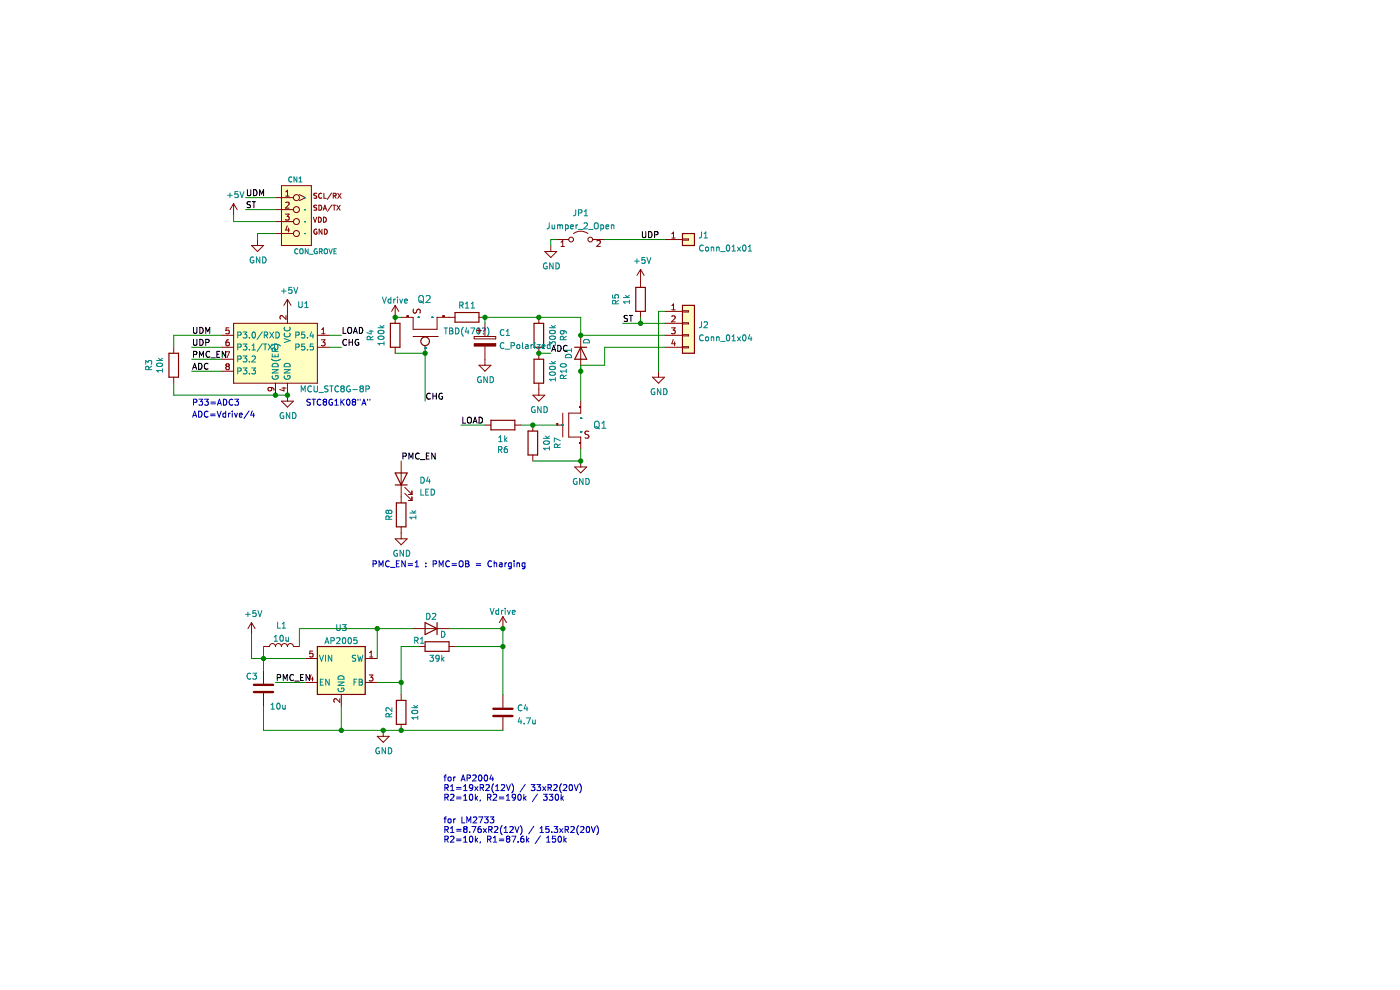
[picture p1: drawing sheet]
<svg xmlns="http://www.w3.org/2000/svg" width="297mm" height="210mm" viewBox="0 0 297 210" stroke-linecap="round" stroke-linejoin="round" font-family="sans-serif">
<path d="M0 0h297v210h-297z" fill-rule="evenodd" fill="#fff" stroke="#fff" stroke-width=".21"/>
<g fill="none" stroke="#840000" stroke-width=".25">
<path d="M144.8 49.5h2.5v2.6h-2.5zM35.8 74.9h2.1v5.1h-2.1zM82.8 68.6h2v5.1h-2zM96.5 66.3h5.1v2h-5.1zM113.3 68.6h2v5.1h-2zM113.3 76.2h2v5.1h-2zM121.9 73.7h2.6M123.2 73.7l1.3 2.5h-2.6zM134.9 61h2v5h-2zM144.8 64.8h2.5v10.1h-2.5zM104.1 89.2h5.1v2h-5.1zM112 91.4h2.1v5.1h-2.1z"/>
<path d="M83.8 102.9h2.6M83.8 100.3h2.6l-1.3 2.6zM84.1 106.7h2v5.1h-2zM67.3 137.1h10.2v10.2h-10.2zM90.2 136.1h5.1v2.1h-5.1zM90.2 132.1l2.5 1.2-2.5 1.3zM92.7 132.1v2.5M84.1 148.6h2v5.1h-2z"/>
<circle cx="90.2" cy="72.4" r=".91"/>
</g>
<g fill="none" stroke="#840000" stroke-width=".21">
<path d="M59.7 39.4h6.4v12.7h-6.4zM49.6 43.2v2.5M49.6 43.2l-.8 1.3M49.6 43.2l.7 1.3M53.4 52.1h2.5l-1.3 1.3zM54.6 50.8v1.3M58.4 41.9h3.8M58.4 44.5h3.8M58.4 47h3.8M58.4 49.5h3.8M60.6 45.4h.7l-.4 .5 .4 .1v.6l-.2 .1-.5-.1M60.6 41.6h.7"/>
<path d="M60.6 40.7l.4-.4v1.3M60.6 43l.5-.1 .2 .3-.7 .9h.7M60.9 47.9l-.3 .9h.8M61.2 48.4v.8M63.5 41.3l1.3 .6-1.3 .7M66.5 46.1l.3 1 .4-1M67.2 48.7a.48 .48 0 0 0-.6 .5 .48 .48 0 0 0 .6 .4v-.4h-.2M67.2 41l-.6 .1a.45 .45 0 0 0 .5 .5v.4h-.5M67.2 43.6h-.6a.45 .45 0 0 0 .5 .6v.3h-.5M67.5 46.1a.54 .54 0 0 1 .7 .5 .54 .54 0 0 1-.7 .5zM67.6 43.5a.54 .54 0 0 1 .7 .6 .54 .54 0 0 1-.7 .5zM68.3 41.1a.47 .47 0 0 0-.7 .4 .47 .47 0 0 0 .7 .5"/>
<path d="M68.3 48.6v1.1l-.6-1.1v1.1M68.6 44.6l.3-1.1 .4 1.1M68.6 46.1a.54 .54 0 0 1 .6 .5 .54 .54 0 0 1-.6 .5zM68.7 44.3h.5M68.7 41v1.1h.5M68.8 48.6a.54 .54 0 0 1 .6 .5 .54 .54 0 0 1-.6 .6zM70.3 40.9l-.9 1.4M70.4 43.5l-.9 1.3M70.6 43.5h.6M70.7 41.5h.5l.1-.4-.6-.1v1.1M70.9 43.5v1.1M71 41.5l.3 .6"/>
<path d="M71.5 43.5l.7 1.1M71.7 41l.7 1.1M72.2 43.5l-.7 1.1M72.4 41l-.7 1.1M115.6 53.4h2.5l-1.3 1.2zM116.8 52.1v1.3M118.1 50.8h2.6M119 52.3h.7M119 51.4l.4-.4v1.3M121.7 49.5a2.54 2.54 0 0 1 3 0M125.7 50.8h2.6M126.6 51.1l.5-.1 .3 .4-.8 .9h.8"/>
<path d="M135.9 57.2l-.8 1.2M135.9 57.2v3.8M135.9 57.2l.8 1.2M141 50.8h3.8M142.5 50.5h.7M142.5 49.6l.4-.4v1.3M144.8 50.7h1.2v.2h-1.2zM36.9 73.7v1.2M47 71.1h2.6M47 73.7h2.6M47 76.2h2.6M47 78.7h2.6"/>
<path d="M47.9 74.6h.8l-.5 1.3M48.2 77.7l-.3-.2 .3-.3h.3l.1 .2-.2 .3M48.2 77.7l-.3 .2v.3l.3 .2h.3l.1-.2v-.3l-.2-.2M48.2 77.7h.2M48.5 72.1h-.3l-.2 .3-.1 .7 .3 .3 .4-.2-.1-.6h-.3l-.3 .2M48.6 69.5h-.6l-.1 .6h.6l.1 .6-.2 .1-.5-.1M49.6 68.6h17.7v12.7h-17.7zM60.7 67v.7l-.9-.7-.4 .2 .1 .5M61 63.5v5.1M61 63.5l-.8 1.3M61 63.5l.7 1.3M67.3 71.1h2.6"/>
<path d="M67.3 73.7h2.6M68.2 72.1h.8l-.5 .5 .4 .1v.5l-.2 .2-.5-.2M68.2 70.8h.8M68.2 69.9l.4-.4v1.3M83.8 64.8l-.7 1.2M83.8 64.8v3.8M83.8 73.7v1.2M83.8 64.8l.8 1.2M85.1 67.3h2.5v2.6h5.1v-2.6h3.8M86.4 67.1h.1M87.6 71.4h5.4M87.7 65.6l-.1 .5 .2 .3h.4l.3-.7 .4-.1 .2 .3v.5"/>
<path d="M89.9 74.9h.1M90.2 74.9h.1M90.2 73.4v1.5M94 67.1h.1M100.6 71.4h4.6v.5h-4.6zM101.1 70.1h1M101.6 67.3h1.3M101.6 69.6v1M101.6 77.5h2.5l-1.2 1.2zM102.9 68.6v2.8M102.9 73.4v4.1M114.3 67.3v1.3"/>
<path d="M114.3 73.7v2.5M123.2 71.1v7.6M135.9 66v1.3M139.7 78.7v1.3M141 66h3.8M141 68.6h3.8M141 71.1h3.8M141 73.7h3.8M142.5 69.5h.7l-.4 .5 .4 .1v.6l-.2 .1-.5-.1M142.5 64.8l.4-.3v1.2M142.5 65.7h.7M142.5 67.1l.5-.1 .2 .4-.7 .9h.7"/>
<path d="M142.8 72l-.3 .9h.8M143.1 72.5v.9M144.8 65.9h1.2v.3h-1.2zM144.8 68.5h1.2v.2h-1.2zM144.8 71h1.2v.3h-1.2zM144.8 73.5h1.2v.3h-1.2zM36.9 80v1.3M57.4 82.2l.2 .2v.4l-.6 .1-.1-.5 .2-.2 .7 .1 .3 .1v.4M58.4 81.3v2.5M59.7 85.1h2.5l-1.2 1.3zM59.8 82.3h.9M60.2 82.1v.8l-.9-.3"/>
<path d="M61 81.3v3.8M85.1 97.8v8.9M102.9 90.2h1.2M109.2 90.2h1.3M113 90.2v1.2M113 96.5v1.3M113 83.8h2.6l-1.3 1.3zM114.3 81.3v2.5M118.1 90.2h.1M118.1 89.9h.1M118.1 90.2h1.3M119.4 87.6v5.1"/>
<path d="M121.9 99.1h2.6l-1.3 1.2zM122.9 94h.1M122.9 86.4h.1M123.2 85.1v2.5h-2.5v5.1h2.5v2.5M123.2 97.8v1.3M124.9 91.5l-.5-.1-.3 .3 .1 .4 .7 .3v.4l-.2 .1h-.6M138.4 80h2.6l-1.3 1.3zM83.8 114.3h2.6l-1.3 1.3zM85.1 111.8v2.5M85.9 104.6l1.5 1.6M85.9 103.4l1.5 1.5M86.6 106.2h.8"/>
<path d="M86.6 104.9h.8M87.4 104.1v.8M87.4 105.4v.8M53.4 132.1l-.8 1.2M53.4 132.1v2.5M53.4 132.1l.7 1.2M55.9 137.1h1.3a.63 .63 0 0 1 .6-.6 .63 .63 0 0 1 .6 .6 .63 .63 0 0 1 .7-.6 .63 .63 0 0 1 .6 .6 .63 .63 0 0 1 .6-.6 .63 .63 0 0 1 .7 .6 .63 .63 0 0 1 .6-.6 .63 .63 0 0 1 .6 .6h1.3M64.8 139.7h2.5M66.4 138.1h-.6l-.1 .6 .6-.1 .1 .7-.2 .1-.5-.1M77.5 139.7h2.5M78.4 139.4h.7M78.4 138.5l.4-.4v1.3"/>
<path d="M87.6 133.3h7.7M88.9 137.1h1.3M95.3 137.1h1.2M106.7 130.8v2.5M106.7 130.8l-.8 1.3M106.7 130.8l.7 1.3M55.9 142.2v2.8M55.9 147.1v2.7M64.8 144.8h2.5M66 143.1l-.3 .9h.8M66.3 143.6v.9M72.1 148.2v.8l-.9-.8-.4 .3 .1 .4"/>
<path d="M72.4 147.3v2.5M77.5 144.8h2.5M78.3 143.2h.8l-.4 .5 .4 .1v.5l-.2 .2-.6-.2M80 156.2h2.6l-1.3 1.3zM81.3 154.9v1.3M85.1 147.3v1.3M85.1 153.7v1.2M106.7 147.3v2.8M106.7 152.1v2.8"/>
<circle cx="62.9" cy="47" r=".63"/>
<circle cx="62.9" cy="41.9" r=".63"/>
<circle cx="62.9" cy="49.5" r=".63"/>
<circle cx="62.9" cy="44.5" r=".63"/>
<circle cx="121.2" cy="50.8" r=".51"/>
<circle cx="125.2" cy="50.8" r=".51"/>
</g>
<g fill="none" stroke="#008484" stroke-width=".21">
<path d="M61.9 37.6a.47 .47 0 0 0-.7 .5 .47 .47 0 0 0 .7 .4M63 37.5v1.1l-.6-1.1v1.1M63.4 38.6h.6M63.4 37.8l.3-.3v1.1M48.3 41.4h1M48.8 40.9v1M50.5 40.6h-.6l-.1 .6h.6l.1 .6-.2 .1-.5-.1M50.9 40.6l.4 1.3 .4-1.3M53.8 54.6a.58 .58 0 0 0-.7 .6 .58 .58 0 0 0 .8 .5v-.5h-.3M55.1 54.5v1.3l-.7-1.3v1.3M55.7 54.5a.64 .64 0 0 1 .8 .6 .64 .64 0 0 1-.8 .7zM63.2 52.9a.47 .47 0 0 0-.7 .4 .47 .47 0 0 0 .7 .4"/>
<path d="M63.6 52.9l.2-.1 .4 .1 .1 .6-.2 .3h-.3l-.2-.1zM64.6 41.9h.1M64.6 44.5h.1M64.6 47h.1M64.6 49.5h.1M65.4 52.8v1l-.6-1v1M65.6 53.9h.8M67.2 52.8a.48 .48 0 0 0-.6 .5 .48 .48 0 0 0 .7 .4v-.3h-.2M67.8 53.3h.5v-.4l-.5-.1v1M68 53.3l.4 .5M68.8 52.9l.2-.1 .4 .1 .1 .6-.2 .3h-.3l-.2-.1zM69.8 52.8l.3 1 .4-1"/>
<path d="M70.8 53.3h.4M71.4 52.8h-.6v1h.6M116 55.8a.58 .58 0 0 0-.7 .6 .58 .58 0 0 0 .8 .5v-.4h-.3M116.5 47.3v1.1l-.5 .1M117.1 47.7l.1 .8 .5-.1M117.3 55.8v1.2l-.7-1.2v1.2M117.7 47.7v.8M117.9 55.8a.64 .64 0 0 1 .8 .6 .64 .64 0 0 1-.8 .6zM118.3 47.8l.3-.1 .2 .2M118.3 47.7v.8M118.8 47.9l.2-.2 .3 .1 .1 .7M118.8 47.9v.6"/>
<path d="M120 47.8l.3-.1 .3 .2-.2 .6h-.4M120 47.7v1.3M121 48.1l.7-.1-.1-.2-.4-.1-.2 .2 .1 .6h.5M122.1 44.5v1.1l-.4 .2M122.2 47.7v.8M122.6 47.7l-.4 .2M122.7 48.7h.9M122.7 45.2l.6-.1 .1-.5-.7-.1v1.3M123.9 47.4l.5-.1 .2 .3-.8 .9h.8M123.9 45.8h.8M123.9 44.9l.4-.4v1.3M124.9 48.7h.9"/>
<path d="M126.1 47.5l.3-.2a.43 .43 0 0 1 .5 .4v.4a.42 .42 0 0 1-.4 .5 .42 .42 0 0 1-.4-.5zM127.5 47.8l.3-.1 .3 .2-.2 .6h-.4M127.5 47.7v1.3M128.5 48.1l.6-.1v-.2l-.4-.1-.2 .2 .1 .6h.5M129.7 47.8h.5v.7M129.7 47.7v.8M134.6 55.4h1M135.1 54.9v1M136.8 54.6h-.6v.6h.6v.6l-.2 .1-.4-.1M137.2 54.6l.5 1.3 .4-1.3M148.8 49.2v1.1l-.5 .2M149.2 52.1a.56 .56 0 0 0-.8 .5 .56 .56 0 0 0 .8 .5"/>
<path d="M149.4 50.5h.7M149.4 49.6l.3-.4v1.3M149.8 52.5l.3-.1 .2 .2v.4l-.2 .3-.4-.3zM150.9 52.5h.5v.8M150.9 52.4v.9M152 52.5h.5l.1 .8M152 52.4v.9M152.9 53.4h.9M154.2 52.1l.2-.1a.68 .68 0 0 1 .4 .6 .68 .68 0 0 1-.4 .7l-.3-.5zM155.3 53.3h.7M155.3 52.3l.4-.3v1.3M156.4 52.4l.7 .9"/>
<path d="M157.1 52.4l-.7 .9M157.7 52.1l.1-.1a.68 .68 0 0 1 .5 .6 .68 .68 0 0 1-.5 .7l-.3-.5zM158.7 53.3h.8M158.7 52.3l.4-.3v1.3M30.9 77.3v-.8l.5 .4 .1-.4h.6l.1 .2-.1 .6M31.6 78.4l-.1-.6-.5-.1-.1 .7h1.3M32.2 77.7l-.6 .4M33.2 76.5h1.3M33.3 77.1a.61 .61 0 0 1 .7-.2 .61 .61 0 0 1 .4 .7 .75 .75 0 0 1-1.2-.3zM33.6 76l.5 .5M34.5 78.2v.8M34.5 78.6h-1.3l.4 .4"/>
<path d="M34.5 76l-.5 .4M50.4 71.1l.6-.1 .1-.4-.7-.2v1.3M50.4 78.7h.6l.1-.5-.7-.2v1.3M50.4 73.6h.6l.1-.5-.7-.1v1.2M50.4 76.2l.6-.1 .1-.5-.7-.1v1.3M51.6 70.4h.8l-.4 .5 .3 .1v.6l-.2 .1-.5-.1M51.6 73h.8l-.4 .5 .3 .1v.5l-.2 .1-.5-.1M51.6 75.5h.8l-.4 .5 .3 .1v.6l-.2 .1-.5-.1M51.6 78h.8l-.4 .5 .3 .2v.5l-.2 .1-.5-.1M52.9 71.6v.1M52.9 74.1v.1M52.9 76.7v.1"/>
<path d="M52.9 79.2v.1M53.4 78h.8l-.4 .5 .3 .2v.5l-.2 .1-.5-.1M53.5 73.3l.3-.3v1.2M53.5 74.2h.7M53.5 75.6l.4-.1 .3 .4-.8 .9h.8M53.6 70.6l.2-.2a.68 .68 0 0 1 .4 .7 .68 .68 0 0 1-.4 .6l-.3-.5zM55.6 70.4l-1 1.6M55.6 72.9l-1 1.6M55.9 73h.7M56.1 71.1l.6-.1v-.4l-.6-.2v1.3M56.2 73v1.2M56.4 71.1l.4 .6"/>
<path d="M56.9 73l.9 1.2M57.2 70.4l.9 1.3M57.6 76.2a1.46 1.46 0 0 0 1.9 0M57.6 73.4a1.46 1.46 0 0 1 1.9 0M57.7 78.4h1.3l-1.3 .7h1.3M57.7 75.1v.6h1.3v-.6M57.8 73l-.9 1.2M57.8 79.7a.58 .58 0 0 0 .6 .8 .58 .58 0 0 0 .5-.8h-.4v.2M57.9 77.2a.66 .66 0 0 1 .8-.1 .66 .66 0 0 1 .3 .7h-1.3zM58.1 70.4l-.9 1.3M58.2 73a.64 .64 0 0 1 .8 .6 .64 .64 0 0 1-.8 .6zM58.3 75.3v.4"/>
<path d="M58.4 74.5l-.1-.6h-.4l-.2 .6h1.3M58.5 70.4a.64 .64 0 0 1 .8 .7 .64 .64 0 0 1-.8 .6zM59.7 61.7h1M60.2 61.3v.9M60.3 78.4h1.3l-1.3 .7h1.3M60.3 71.8l1.3 .5-1.3 .4M60.3 79.7a.58 .58 0 0 0 .6 .8 .58 .58 0 0 0 .5-.8h-.4v.2M60.4 70.7a.56 .56 0 0 0 .5 .8 .56 .56 0 0 0 .5-.8M60.4 69.4a.56 .56 0 0 0 .5 .8 .56 .56 0 0 0 .5-.8M60.5 77.2a.66 .66 0 0 1 .7-.1 .66 .66 0 0 1 .4 .7h-1.3zM61.9 61h-.6l-.1 .6 .6-.1 .1 .6-.2 .1-.5-.1M62.3 61l.5 1.2 .4-1.2"/>
<path d="M62.8 71.1l.6-.1v-.4l-.6-.2v1.3M62.8 73.6h.6v-.5l-.6-.1v1.2M63.4 64v1l.2 .2h.3l.2-.2v-1M64.6 70.4h-.6v.6h.6v.6l-.2 .1-.4-.1M64.6 73h-.6v.6l.6-.1v.6l-.2 .1-.4-.1M64.7 64.3l.3-.3v1.2M64.7 65.2h.7M65.2 71.6v.1M65.2 74.1v.1M66.1 70.4l-.3 .9h.8M66.4 70.9v.8M66.4 73h-.6v.6l.6-.1v.6l-.1 .1-.5-.1"/>
<path d="M78.3 70.2h.9M78.5 72.1v-.6l-.5-.1-.1 .7h1.3M78.7 70.1v.8l-.9-.3M79.2 71.3l-.7 .5M80.2 69.5h1.3M80.3 70.2a.75 .75 0 0 1 1.2 .3 .72 .72 0 0 1-1.3-.1zM80.3 71.4a.61 .61 0 0 1 .7-.2 .61 .61 0 0 1 .4 .6 .75 .75 0 0 1-1.2-.2zM80.6 69l.5 .5M81.1 63l.4 1.3 .5-1.3M81.5 72.5v.7M81.5 72.8h-1.3l.4 .4M81.5 69l-.5 .4"/>
<path d="M82.9 63v1.3M82.9 63.5l-.3-.1-.3 .3 .1 .5h.5M83.5 63.4v.9M83.9 63.4l-.4 .3M84.3 63v.1M84.3 63.4v.9M84.8 63.4l.3 .9 .3-.9M85.8 63.9l.6-.2v-.2l-.4-.1-.2 .2 .1 .6h.5M88.7 67.3h.1M88.9 62.9l.3-.2a.5 .5 0 0 1 .6 .5v.5a.5 .5 0 0 1-.5 .5 .5 .5 0 0 1-.5-.5zM89.1 63.8l.8 .5M90.2 73.8h.1"/>
<path d="M90.4 62.8l.6-.1 .3 .4-1 1.1h1M91.6 67.3h.1M94.2 69.6h.8M94.6 69.6v1.2M95.4 69.6h.4l.2 .2-.2 .4 .2 .1 .1 .3-.2 .2h-.5zM95.4 70.2h.4M96.7 69.6a.64 .64 0 0 1 .7 .6 .64 .64 0 0 1-.7 .6zM97.5 64.7h.6l.1-.5-.7-.1v1.3M97.8 64.7l.5 .7M98.3 69.4a1.46 1.46 0 0 0 0 1.9M98.7 65.4h.8M98.7 64.4l.4-.3v1.3"/>
<path d="M99 69.5l-.3 .9h.8M99.3 70v.8M99.9 69.6h.8l-.5 1.2M99.9 65.4h.8M99.9 64.4l.4-.3v1.3M101.2 69.7l.2-.1a.68 .68 0 0 1 .5 .6 .68 .68 0 0 1-.5 .6l-.3-.4zM102 80a.58 .58 0 0 0-.7 .5 .58 .58 0 0 0 .8 .6v-.5h-.2M102.3 69.6h.5a.43 .43 0 0 1-.2 .7v.1M102.6 70.7v.1M103.4 69.4a1.46 1.46 0 0 1 0 1.9M103.4 79.9v1.3l-.8-1.3v1.3M104 79.9a.64 .64 0 0 1 .7 .6 .64 .64 0 0 1-.7 .7z"/>
<path d="M106.9 72.8a.56 .56 0 0 0-.8 .5 .56 .56 0 0 0 .8 .5M106.9 70a.56 .56 0 0 0-.8 .5 .56 .56 0 0 0 .8 .6M107.1 74.1h1M107.4 71.2h.7M107.4 70.3l.4-.4v1.3M108.4 73.3h.6l.1-.5-.7-.1v1.2M109.7 73.2l.2-.1 .3 .1v.7l-.5-.1zM110.8 72.7v1.1l.2 .1M111.5 73.2h.5v.7M112 73.4l-.6 .2 .2 .3h.4M112.7 73.1v.8M113 73.1l-.3 .2"/>
<path d="M113.4 72.7v.1M113.4 73.1v.8M113.9 73.1h.7l-.7 .8h.7M115 73.5l.6-.1v-.2l-.4-.1-.2 .2 .1 .6h.5M116.6 73.3v-.8l.4 .4 .2-.4h.5l.1 .2-.1 .6M116.6 69.5h1.2M116.6 77.1h1.2M116.6 70.2a.75 .75 0 0 1 1.2 .3 .72 .72 0 0 1-1.2-.1zM116.6 77.9a.75 .75 0 0 1 1.2 .2 .72 .72 0 0 1-1.2-.1zM116.7 79a.61 .61 0 0 1 .7-.2 .61 .61 0 0 1 .4 .6 .75 .75 0 0 1-1.2-.2zM116.7 71.4a.61 .61 0 0 1 .7-.2 .61 .61 0 0 1 .4 .6 .75 .75 0 0 1-1.2-.2zM116.7 73.2l-.4-.1-.2 .2 .1 .6h.5"/>
<path d="M116.7 72.7v1.2M117 69l.5 .5M117 76.7l.5 .4M117.8 69l-.5 .4M117.8 76.7l-.5 .3M119 77.3a.61 .61 0 0 1 .7-.2 .61 .61 0 0 1 .4 .6 .75 .75 0 0 1-1.2-.3zM119.4 70.1l.3 .3-.1 .3-.6 .1-.1-.4 .2-.3 .7 .1 .3 .2v.3M119.5 72.1v-.6l-.5-.1-.1 .7h1.2M120 75.4a.68 .68 0 0 1 .8-.2 .68 .68 0 0 1 .4 .7h-1.2zM120.1 71.3l-.6 .5M120.1 78.4v.7M120.1 79.6l-.6 .4"/>
<path d="M120.1 78.7h-1.2l.3 .4M121.2 73.9v.8M121.2 74.3h-1.2l.3 .4M123.9 72.1a.66 .66 0 0 1 .8-.1 .66 .66 0 0 1 .3 .7h-1.2zM129.9 62.6v.6h.6v-.6h.6l.1 .2-.1 .4M130.6 64.4l-.1-.6h-.4l-.2 .6h1.3M131.2 63.7l-.6 .4M132.2 63.1h1.3M132.7 62.6l.5 .5M133.5 63.7v.7M133.5 64h-1.3l.4 .4M133.5 62.6l-.5 .4"/>
<path d="M148.8 68.3v1l-.5 .2M149.2 71.1a.56 .56 0 0 0-.8 .6 .56 .56 0 0 0 .8 .5M149.4 68.4l.5-.1 .2 .3-.8 .9h.8M149.8 71.5h.3l.2 .2v.4l-.2 .2-.4-.2zM150.9 71.5v.8M150.9 71.6l.5-.1v.8M152 71.5v.8M152 71.6l.5-.1 .1 .8M152.9 72.4h.9M154.2 71.1l.2-.1a.68 .68 0 0 1 .4 .7 .68 .68 0 0 1-.4 .6l-.3-.5zM155.3 71.4l.4-.4v1.3M155.3 72.3h.7"/>
<path d="M156.4 71.5l.7 .8M157.1 71.5l-.7 .8M157.7 71.1l.1-.1a.68 .68 0 0 1 .5 .7 .68 .68 0 0 1-.5 .6l-.3-.5zM159 71l-.3 .9h.8M159.3 71.5v.8M60.1 87.6a.58 .58 0 0 0-.7 .6 .58 .58 0 0 0 .8 .5v-.5h-.2M61.5 87.5v1.3l-.8-1.3v1.3M62.1 87.5a.64 .64 0 0 1 .7 .7 .64 .64 0 0 1-.7 .6zM63.9 83.1v-1.2l.4 .9 .4-.9v1.2M66.1 82a.56 .56 0 0 0-.8 .5 .56 .56 0 0 0 .8 .5M66.6 81.9v1l.3 .2h.2l.2-.2v-1M67.6 83.2h1"/>
<path d="M69.6 81.9h-.5l-.2 .2 .1 .3 .5 .2v.4l-.6 .1M69.9 81.9h.8M70.3 81.9v1.2M71.8 82a.56 .56 0 0 0-.8 .5 .56 .56 0 0 0 .8 .5M72.5 82.4h.3M72.5 82.4l-.2-.2 .2-.3h.3l.2 .2-.2 .3M72.5 82.4l-.2 .2v.3l.2 .2h.3l.2-.2v-.3l-.2-.2M74.2 81.9a.58 .58 0 0 0-.7 .6 .58 .58 0 0 0 .8 .5v-.4h-.2M74.8 82.6h1M76.6 82.4l-.2-.2 .2-.3h.2l.3 .2-.3 .3M76.6 82.4l-.2 .2v.3l.2 .2h.2l.3-.2v-.3l-.3-.2M76.6 82.4h.2"/>
<path d="M77.6 82.5h.6l.1-.5-.7-.1v1.2M105.8 95.4l.6-.1v-.4l-.6-.2v1.3M105.8 93.7h.7M105.8 92.8l.4-.4v1.3M106.1 95.4l.4 .6M107.1 92.4v1.3M107.2 93.2l.4 .5M107.6 94.7l-.4 .1-.2 .2v.8l.2 .2 .4-.1v-.6l-.4-.1-.2 .3M107.6 92.8l-.5 .5M113.5 86.3a.58 .58 0 0 0-.8 .6 .58 .58 0 0 0 .8 .5v-.4h-.2M114.8 86.3v1.2l-.7-1.2v1.2M115.3 93h1.3"/>
<path d="M115.4 86.3a.64 .64 0 0 1 .7 .6 .64 .64 0 0 1-.7 .6zM115.4 93.6a.61 .61 0 0 1 .7-.1 .61 .61 0 0 1 .4 .6 .75 .75 0 0 1-1.2-.3zM115.7 92.5l.5 .5M116.6 94.7v.8M116.6 95.1h-1.3l.3 .4M116.6 92.5l-.5 .4M117.8 80.1v.7M117.8 80.5h-1.2l.3 .3M118.3 94.9l-.1-.6h-.5l-.1 .6h1.3M118.9 94.2l-.6 .4M118.9 93.5l-1.3-.6v.9M119.2 90.2h.1"/>
<path d="M119.5 80.3v-.6l-.5-.1-.1 .7h1.2M123.2 91.6h.1M123.2 88.7h.1M126.2 89.6l.3-.2a.5 .5 0 0 1 .6 .4v.5a.5 .5 0 0 1-.5 .6 .5 .5 0 0 1-.5-.6zM126.4 90.5l.8 .5M127.7 90.8h.8M127.7 89.8l.4-.4v1.4M138.9 82.5a.58 .58 0 0 0-.8 .6 .58 .58 0 0 0 .8 .5v-.4h-.2M140.2 82.4v1.3l-.7-1.3v1.3M140.8 82.4a.64 .64 0 0 1 .7 .7 .64 .64 0 0 1-.7 .6zM82.4 108.5l-.2-.3-.3 .3v.2l.2 .2 .3-.2M82.4 108.5l.3-.3h.2l.2 .3v.3l-.2 .1h-.2l-.3-.2"/>
<path d="M82.4 108.5v.2M82.5 110.2v-.7h-.5l-.1 .7h1.2M83.1 109.4l-.6 .5M84.3 116.8a.58 .58 0 0 0-.8 .6 .58 .58 0 0 0 .8 .5v-.5h-.2M85.6 116.7v1.3l-.7-1.3v1.3M86.2 116.7a.64 .64 0 0 1 .7 .7 .64 .64 0 0 1-.7 .6zM86.9 108.8h1.3M87.4 108.3l.5 .5M88.2 109.4v.7M88.2 109.7h-1.3l.4 .4M88.2 108.3l-.5 .4M89.3 101.2a.64 .64 0 0 1 .7 .7 .64 .64 0 0 1-.7 .6z"/>
<path d="M89.3 103.8v1.2h.6M90.3 104.4h.4M90.8 101.2l-.3 .9h.8M90.9 103.8h-.6v1.2h.6M91.1 101.6v.9M91.5 103.8a.64 .64 0 0 1 .7 .6 .64 .64 0 0 1-.7 .6zM122.4 101.5a.58 .58 0 0 0-.8 .6 .58 .58 0 0 0 .8 .5v-.4h-.2M123.7 101.5v1.3l-.7-1.3v1.3M124.3 101.5a.64 .64 0 0 1 .7 .6 .64 .64 0 0 1-.7 .7zM52.1 130.3h1M52.6 129.8v1M54.3 129.5h-.6l-.1 .6h.6l.1 .6-.2 .1-.5-.1"/>
<path d="M54.7 129.5l.4 1.3 .5-1.3M58.2 135.1l.3-.3v1.2M58.2 136h.7M58.9 132v1.2h.6M59.5 134.9l.2-.1a.68 .68 0 0 1 .4 .6 .68 .68 0 0 1-.4 .6l-.3-.5zM59.9 132.3l.3-.3v1.2M59.9 133.2h.7M60.6 135.2l.1 .8 .5-.1M61.2 135.2v.8M67.8 139l.4 1.3 .4-1.3M68.9 136.5l.5-1.2 .4 1.2M69 139v1.3"/>
<path d="M69.1 136.2h.6M70.2 135.9h.6l.1-.5-.7-.1v1.2M70.4 139v1.3l-.7-1.3v1.3M71.4 135.4l.5-.1 .2 .3-.8 .9h.8M71.4 132.5v1l.3 .3h.2l.3-.3v-1M72.6 132.5h.8l-.4 .5 .4 .1v.5l-.2 .2-.6-.2M72.7 135.4l.2-.1a.68 .68 0 0 1 .5 .6 .68 .68 0 0 1-.5 .6l-.3-.5zM73.9 135.4l.2-.1a.68 .68 0 0 1 .5 .6 .68 .68 0 0 1-.5 .6l-.3-.5zM75.5 139.1h-.7v.4l.5 .2 .2 .3-.3 .3-.5-.1M75.7 135.3h-.6l-.1 .6 .6-.1 .1 .6-.2 .1-.5-.1M75.9 139l.3 1.3 .2-.9 .3 .9 .3-1.3M88 135.8h.6v-.5l-.6-.1v1.3"/>
<path d="M88.3 135.8l.4 .7M89.2 136.5h.7M89.2 135.5l.3-.3v1.3M90.5 130.1a.64 .64 0 0 1 .7 .6 .64 .64 0 0 1-.7 .7zM91.2 139h.8l-.5 .5 .4 .1v.5l-.2 .2-.5-.2M91.7 130.2l.5-.1 .2 .4-.7 .9h.7M93.2 139.5l-.3 .3-.3-.1-.1-.6 .4-.1 .3 .2-.1 .8-.2 .2-.3 .1M93.7 133.9a.64 .64 0 0 1 .7 .6 .64 .64 0 0 1-.7 .7zM93.7 139v1.3M93.8 139.8l.4 .5M94.2 139.4l-.5 .5M104 129l.4 1.3 .4-1.3"/>
<path d="M105.8 129.5h-.4l-.2 .2 .1 .6h.5M105.8 129v1.3M106.4 129.5v.8M106.7 129.5l-.3 .2M107.2 129v.2M107.2 129.5v.8M107.7 129.5l.3 .8 .3-.8M108.7 129.9l.6-.1-.1-.3h-.3l-.2 .1v.7h.5M53.2 142.9a.56 .56 0 0 0-.8 .5 .56 .56 0 0 0 .8 .6M53.6 142.8h.8l-.4 .5 .3 .1v.6l-.1 .1-.6-.1M57.5 150.4h.7M57.5 149.5l.4-.3v1.2"/>
<path d="M58.8 149.3l.2-.1a.68 .68 0 0 1 .4 .6 .68 .68 0 0 1-.4 .6l-.3-.5zM60 149.6v.8l.5-.1M60.5 149.6v.8M68 144.7h.4M68.6 144.1h-.6v1.2h.6M69.8 144.1v1.2l-.7-1.2v1.2M71.7 144.7h1.3l-1.3 .7h1.3M71.8 146a.58 .58 0 0 0 .6 .7 .58 .58 0 0 0 .5-.8h-.5v.3M71.9 143.5a.66 .66 0 0 1 .7-.1 .66 .66 0 0 1 .4 .7h-1.3zM75.1 144.7h.4M75.7 144.1h-.6v1.2M76.2 144.1h.4l.3 .2-.3 .4 .3 .1v.3l-.2 .2h-.5z"/>
<path d="M76.2 144.7h.4M80.5 158.7a.58 .58 0 0 0-.8 .6 .58 .58 0 0 0 .8 .5v-.5h-.2M81.8 158.6v1.3l-.7-1.3v1.3M82.4 158.6a.64 .64 0 0 1 .7 .7 .64 .64 0 0 1-.7 .6zM82.5 152.1v-.7h-.5l-.1 .7h1.2M83.1 151.3l-.6 .4M83.1 150.1v.8l-.9-.8-.3 .3 .1 .4M87.4 150.1h1.2M87.5 150.8a.61 .61 0 0 1 .7-.2 .61 .61 0 0 1 .4 .6 .75 .75 0 0 1-1.2-.2zM87.8 149.6l.5 .5M88.6 151.9v.7M88.6 152.2h-1.2l.3 .4"/>
<path d="M88.6 149.6l-.5 .4M110.2 152.2l-.3 .9h.8M110.5 152.7v.9M110.7 149.6a.56 .56 0 0 0-.8 .5 .56 .56 0 0 0 .8 .6M111.2 153.4v.2M111.5 149.5l-.3 .9h.8M111.7 152.3h.8l-.5 1.3M111.8 149.9v.9M113 152.7l.1 .8 .5-.1M113.6 152.7v.9"/>
</g>
<path d="M53.9 146.8h4M53.9 145.3h4M104.7 151.9h4M104.7 150.4h4" fill="none" stroke="#840000" stroke-width=".51"/>
<g fill="#ffffc2" stroke="#ffffc2" stroke-width=".25">
<path d="M144.8 49.5h2.5v2.6h-2.5z" fill-rule="evenodd"/>
<path d="M144.8 64.8h2.5v10.1h-2.5z" fill-rule="evenodd"/>
<path d="M67.3 137.1h10.2v10.2h-10.2z" fill-rule="evenodd"/>
</g>
<path d="M100.6 72.9h4.6v.5h-4.6z" fill-rule="evenodd" fill="#840000" stroke="#840000" stroke-width=".21"/>
<g fill="#ffffc2" stroke="#ffffc2" stroke-width=".21">
<path d="M59.7 39.4h6.4v12.7h-6.4z" fill-rule="evenodd"/>
<path d="M49.6 68.6h17.7v12.7h-17.7z" fill-rule="evenodd"/>
</g>
<g fill="none" stroke="#000" stroke-width=".21">
<path d="M52.5 40.2v1.1l.2 .2h.3l.2-.2v-1.1M53.1 42.8l-.6 .1v.4l.5 .2 .1 .3-.2 .3-.5-.1M53.5 42.8h.7M53.8 40.2a.64 .64 0 0 1 .7 .7 .64 .64 0 0 1-.7 .6zM53.9 42.8v1.3M55.1 41.5v-1.3l.4 1 .4-1v1.3M136.3 49.1v1.1l.2 .2h.3l.2-.2v-1.1M137.6 49.1a.64 .64 0 0 1 .7 .7 .64 .64 0 0 1-.7 .6zM138.9 49.8l.6-.1v-.4l-.6-.2v1.3M40.9 78.3l.4-1.2 .4 1.2M41 78h.6M41 75.2l.7-.1v-.5l-.7-.1v1.3"/>
<path d="M41 69.4v1.1l.3 .2h.2l.3-.2v-1.1M41 72v1l.3 .3h.2l.3-.3v-1M42.1 77.1a.64 .64 0 0 1 .8 .6 .64 .64 0 0 1-.8 .6zM42.3 75.8v-1.3l.4 .9 .5-.9v1.3M42.4 72a.64 .64 0 0 1 .7 .6 .64 .64 0 0 1-.7 .7zM42.4 69.4a.64 .64 0 0 1 .7 .7 .64 .64 0 0 1-.7 .6zM43.6 72.7l.7-.1v-.5l-.7-.1v1.3M43.6 70.7v-1.3l.5 1 .4-1v1.3M44.1 77.2a.56 .56 0 0 0-.8 .5 .56 .56 0 0 0 .8 .5M44.5 74.6a.56 .56 0 0 0-.8 .6 .56 .56 0 0 0 .8 .5M44.7 75.9h1M46 75.1h.4"/>
<path d="M46.6 74.5h-.6v1.3h.6M47.9 74.5v1.3l-.7-1.3v1.3M72.8 69.4v1.3h.6M73.5 72.1a.56 .56 0 0 0-.8 .5 .56 .56 0 0 0 .8 .5M73.8 69.6l.3-.2a.43 .43 0 0 1 .5 .5v.4a.42 .42 0 0 1-.4 .4 .42 .42 0 0 1-.4-.4zM74.1 72v1.3M74.1 72.6h.7M74.8 72v1.3M75 70.7l.4-1.3 .4 1.3M75.1 70.4h.6M76.1 72a.58 .58 0 0 0-.8 .6 .58 .58 0 0 0 .8 .5v-.4h-.2M76.2 69.4a.64 .64 0 0 1 .8 .7 .64 .64 0 0 1-.8 .6z"/>
<path d="M117 74.5l.5-1.2 .4 1.2M117.2 74.2h.6M118.3 73.3a.64 .64 0 0 1 .7 .6 .64 .64 0 0 1-.7 .6zM120.3 73.4a.56 .56 0 0 0-.8 .5 .56 .56 0 0 0 .8 .5M133.1 67h-.6v.4l.5 .2 .1 .3-.2 .3-.5-.1M133.5 66.9h.7M133.9 66.9v1.3M85.5 96.8l.6-.1 .1-.5-.7-.1v1.3M86.8 97.4v-1.3l.4 .9 .4-.9v1.3M88.9 96.2a.56 .56 0 0 0-.8 .5 .56 .56 0 0 0 .8 .6M89.2 97.5h.9M90.4 96.7h.5"/>
<path d="M91 96.1h-.6v1.3h.6M91.3 83.5a.56 .56 0 0 0-.8 .5 .56 .56 0 0 0 .8 .6M91.8 83.4v1.3M91.8 84h.8M92.3 96.1v1.3l-.7-1.3v1.3M92.6 83.4v1.3M93.8 83.5a.58 .58 0 0 0-.7 .6 .58 .58 0 0 0 .8 .5v-.5h-.3M98.2 88.5v1.3h.6M99.2 88.7l.3-.2a.43 .43 0 0 1 .5 .4v.4a.42 .42 0 0 1-.4 .5 .42 .42 0 0 1-.5-.5zM100.4 89.8l.4-1.3 .4 1.3M100.5 89.4h.6M101.6 88.5a.64 .64 0 0 1 .8 .6 .64 .64 0 0 1-.8 .7z"/>
<path d="M58.8 143.8l.6-.1 .1-.5-.7-.1v1.3M60.1 144.4v-1.3l.4 .9 .4-.9v1.3M62.3 143.2a.56 .56 0 0 0-.8 .5 .56 .56 0 0 0 .8 .5M62.5 144.5h1M63.8 143.7h.4M64.4 143.1h-.6v1.3h.6M65.7 143.1v1.3l-.8-1.3v1.3"/>
</g>
<g fill="none" stroke="#0000c2" stroke-width=".21">
<path d="M40.9 88.5l.4-1.3 .4 1.3M41 88.1h.6M41 85.3h.7v-.5l-.7-.1v1.3M42.1 87.2a.64 .64 0 0 1 .8 .7 .64 .64 0 0 1-.8 .6zM42.2 84.7h.8l-.4 .5 .3 .1v.5l-.2 .2-.5-.2M43.4 84.7h.8l-.4 .5 .3 .1v.5l-.2 .2-.5-.2M44.1 87.3a.56 .56 0 0 0-.8 .6 .56 .56 0 0 0 .8 .5M44.7 87.8h.9M44.7 88.2h.9M44.7 85.3h1M44.7 85.7h1M46.1 87.2l.4 1.3 .4-1.3"/>
<path d="M46.1 86l.4-1.3 .5 1.3M46.2 85.6h.7M47.4 84.7a.64 .64 0 0 1 .7 .6 .64 .64 0 0 1-.7 .7zM47.9 87.7l-.4-.1-.2 .3 .1 .5h.5M47.9 87.2v1.3M48.5 87.6v.9M48.8 87.6l-.3 .3M49.3 87.2v.1M49.3 87.6v.9M49.4 84.8a.56 .56 0 0 0-.8 .5 .56 .56 0 0 0 .8 .5M49.8 87.6l.3 .9 .3-.9M49.8 84.7h.8l-.4 .5 .3 .1v.5l-.1 .2-.6-.2"/>
<path d="M50.8 88.1l.6-.2-.1-.2-.3-.1-.2 .2v.6h.5M52.8 87.2l-1.1 1.6M53.5 87.2l-.3 .9h.8M53.8 87.6v.9M65.8 84.7l-.6 .1v.4l.5 .2 .1 .3-.2 .3-.5-.1M66.2 84.7h.7M66.6 84.7v1.3M68.1 84.8a.56 .56 0 0 0-.8 .5 .56 .56 0 0 0 .8 .5M68.8 85.2l-.2 .3v.2l.2 .3 .4-.1 .1-.2v-.2l-.3-.3M68.8 85.2l-.2-.2 .2-.3h.4l.1 .2-.3 .3M68.8 85.2h.2M70.5 84.7a.58 .58 0 0 0-.7 .6 .58 .58 0 0 0 .8 .5v-.4h-.3"/>
<path d="M71 86h.8M71 85l.4-.3v1.3M72.3 84.7v1.3M72.5 85.2l.5 .8M73 84.7l-.7 .7M73.6 84.8l.2-.1a.68 .68 0 0 1 .5 .6 .68 .68 0 0 1-.5 .7l-.3-.5zM75 85.2l-.3 .3 .1 .3 .2 .2h.2l.2-.3v-.2l-.2-.3M75 85.2l-.3-.2 .3-.3h.2l.2 .2-.2 .3M75 85.2h.2M75.9 84.7v.2M76.4 84.7v.2M76.8 86l.4-1.3 .4 1.3"/>
<path d="M76.9 85.6h.6M78 84.7v.2M78.5 84.7v.2M79.1 119.6h.6l.1-.5-.7-.1v1.2M82.6 119.1a.56 .56 0 0 0-.8 .5 .56 .56 0 0 0 .8 .5M84.1 119.6h.4M84.7 119h-.6v1.2h.6M86 119v1.2l-.8-1.2v1.2M86.6 119.6h.9M86.6 119.9h.9M88.1 119.3l.3-.3v1.2M90.3 119.4v.2"/>
<path d="M91.9 119.6h.6l.1-.5-.7-.1v1.2M95.3 119.1a.56 .56 0 0 0-.8 .5 .56 .56 0 0 0 .8 .5M95.9 119.6h1M95.9 119.9h1M97.5 119.1l.2-.1a.43 .43 0 0 1 .5 .4v.4a.42 .42 0 0 1-.4 .5 .42 .42 0 0 1-.4-.5zM98.8 119h.4l.3 .2-.3 .4 .3 .1v.3l-.2 .2h-.5zM98.8 119.6h.4M101 119.6h1M101 119.9h1M104.3 119.1a.56 .56 0 0 0-.8 .5 .56 .56 0 0 0 .8 .5M104.8 119v1.2M104.8 119.5l.5-.1 .1 .8"/>
<path d="M106 119.4h.5v.8M106.5 119.7l-.6 .2 .2 .3h.4M107.1 119.4v.8M107.5 119.4l-.4 .2M108.5 119.4h-.4l-.2 .2 .1 .6h.5M108.5 119.4v1l-.3 .3-.3-.1M109.1 119v.1M109.1 119.4v.8M109.7 119.5l.5-.1v.8M109.7 119.4v.8M111.4 119.4h-.4l-.2 .2 .1 .6h.5M111.4 119.4v1l-.3 .3-.3-.1"/>
<path d="M80.4 120.2v-1.2l.4 .9 .5-.9v1.2M82.8 120.4h1M88.1 120.2h.7M90.3 120.1v.1M93.2 120.2v-1.2l.4 .9 .4-.9v1.2M94.2 164.8h.5M94.2 173.7h.5M94.4 167.1l.6-.1v-.4l-.6-.2v1.3M94.4 169.1h.6v-.5l-.6-.1v1.3M94.4 176l.6-.1v-.5l-.6-.1v1.3M94.4 178h.6v-.5l-.6-.1v1.2M94.7 164.4l-.3 .2v1.1"/>
<path d="M94.7 173.3l-.3 .2v1M94.7 167.1l.4 .6M94.7 169.1l.4 .7M94.7 176l.4 .6M94.7 178l.4 .6M95.1 164.9l.2-.1 .3 .1v.7l-.5-.1zM95.1 173.8l.2-.1 .3 .1v.7l-.5-.1zM95.6 167.7h.7M95.6 166.8l.3-.4v1.3M95.6 175.7l.3-.4v1.3M95.6 168.6l.5-.1 .2 .3-.8 1h.8M95.6 177.5l.5-.1 .2 .3-.8 .9h.8"/>
<path d="M95.6 176.6h.7M96.2 164.8v.9M96.2 173.7v.8M96.6 164.8l-.4 .3M96.6 173.7l-.4 .2M96.9 167h.9M96.9 167.4h.9M96.9 169.1h.9M96.9 169.4h.9M96.9 175.9h.9M96.9 176.3h.9M96.9 178h.9"/>
<path d="M96.9 178.3h.9M97.8 165.7l.4-1.3 .5 1.3M97.9 165.3h.6M98 173.3v1.2h.6M98.4 167.7h.7M98.4 166.8l.3-.4v1.3M98.4 168.8l.3-.3v1.3M98.4 177.7l.3-.3v1.2M98.4 169.8h.7M98.4 178.6h.7M98.6 175.9l-.2-.3 .2-.3h.2l.3 .3-.3 .3M98.6 175.9l-.2 .2v.4l.2 .1h.2l.3-.2-.1-.4-.2-.1"/>
<path d="M98.6 175.9h.2M99 174.5v-1.2l.5 .9 .4-.9v1.2M99.1 165.1l.6-.1 .1-.5-.7-.1v1.3M99.6 176.5v.1M99.7 168.6l.2-.1a.68 .68 0 0 1 .4 .6 .68 .68 0 0 1-.4 .7l-.3-.5zM99.7 177.5l.2-.1a.68 .68 0 0 1 .4 .6 .68 .68 0 0 1-.4 .6l-.3-.4zM100.1 175.3h.9l-.6 1.3M100.3 164.5l.5-.1 .2 .4-.8 .9h.8M100.3 167l-.2 .2h-.4l-.1-.6 .5-.2 .2 .3-.1 .7-.1 .2-.4 .1M100.4 173.4l.5-.1 .2 .3-.7 .9h.7M100.7 166.9l.7 .8M100.8 168.5v1.3"/>
<path d="M100.8 177.4v1.2M101 169.3l.3 .5M101 178.2l.3 .4M101.3 168.9l-.5 .5M101.3 177.8l-.5 .5M101.4 166.9l-.7 .8M101.6 173.3h.8l-.5 1.2M101.6 164.5l.2-.1a.68 .68 0 0 1 .4 .6 .68 .68 0 0 1-.4 .7l-.3-.5zM101.9 167.1l.6-.1v-.4l-.6-.2v1.3M101.9 169.7l-.1 .2M101.9 178.6l-.1 .2M102 175.3l-.4 .1-.2 .2v.8l.2 .2 .5-.1-.1-.6-.4-.1-.2 .2"/>
<path d="M102.2 167.1l.4 .6M102.5 175.7l.7 .9M102.8 173.3h.8l-.5 .5 .4 .1v.5l-.2 .1-.5-.1M102.8 164.5l.2-.1a.68 .68 0 0 1 .5 .6 .68 .68 0 0 1-.5 .7l-.3-.5zM103.1 166.6l.5-.2 .2 .4-.8 .9h.8M103.2 175.7l-.7 .9M103.4 169.1h.6l.1-.5-.7-.1v1.3M103.4 178h.6l.1-.5-.7-.1v1.2M103.7 176l.6-.1v-.5l-.6-.1v1.3M103.7 169.1l.5 .7M103.7 178l.5 .6M104 173.3h.8l-.5 .5 .4 .1v.5l-.2 .1-.5-.1"/>
<path d="M104 176l.4 .6M104.2 164.3l-.3 .9h.8M104.5 164.8v.9M104.7 168.6l.4-.1 .3 .3-.8 1h.8M104.7 177.7l.3-.3v1.2M104.7 178.6h.7M104.7 166.3a1.46 1.46 0 0 0 0 1.9M104.9 175.4l.5-.1 .2 .4-.8 .9h.8M105.1 167.7h.8M105.1 166.8l.4-.4v1.3M105.9 169.1h1M105.9 169.4h1"/>
<path d="M105.9 178h1M105.9 178.3h1M106.3 166.6l.5-.2 .3 .4-.8 .9h.8M106.5 175.1a1.46 1.46 0 0 0 0 2M106.9 176.6h.8M106.9 175.7l.4-.4v1.3M107.4 166.4l.5 1.3 .4-1.3M107.4 169.8h.8M107.4 168.8l.4-.3v1.3M107.7 177.9l-.3-.2 .3-.3h.2l.3 .2-.3 .3M107.7 177.9l-.3 .3v.2l.3 .2h.3l.2-.2v-.2l-.3-.3M107.7 177.9h.2"/>
<path d="M108.2 175.4l.4-.1 .3 .4-.8 .9h.8M108.6 166.3a1.46 1.46 0 0 1 0 1.9M108.6 177.4h.8l-.5 1.2M109.2 175.3l.5 1.3 .4-1.3M109.4 169l-.3 .3-.3-.1-.1-.6 .4-.1 .3 .2-.1 .7-.2 .3-.3 .1M109.9 178.5v.1M110 168.6l.2-.1a.68 .68 0 0 1 .4 .6 .68 .68 0 0 1-.4 .7l-.3-.5zM110.4 175.1a1.46 1.46 0 0 1 0 2M111.1 177.4h-.4l-.2 .3v.7l.2 .2 .4-.1v-.6h-.4l-.2 .2M111.1 168.5v1.3M111.2 169.3l.4 .5M111.4 166.4l-1.1 1.6"/>
<path d="M111.6 168.9l-.5 .5M111.7 177.4v1.2M111.8 178.2l.4 .4M112.2 177.8l-.5 .5M112.7 166.4h.8l-.4 .5 .3 .1v.6l-.2 .1-.5-.1M113.2 175.3l-1.1 1.6M113.9 166.4h.8l-.4 .5 .3 .1v.6l-.2 .1-.5-.1M114 168.4l-1.1 1.7M114.6 176.6h.7M114.6 175.7l.3-.4v1.3M114.6 177.3l-1.1 1.6M115.1 166.9l.7 .8"/>
<path d="M115.3 168.5h.8l-.4 .5 .3 .1v.5l-.2 .2-.5-.2M115.8 166.9l-.7 .8M116 178.6h.7M116 177.7l.3-.3v1.2M116.3 167.1l.6-.1v-.4l-.6-.2v1.3M116.4 175.3h-.6v.6h.6v.6l-.1 .1-.5-.1M116.5 168.5h.8l-.4 .5 .3 .1v.5l-.2 .2-.5-.2M116.6 167.1l.4 .6M117 176.5v.1M117.5 166.6l.5-.2 .2 .4-.8 .9h.8M117.5 175.3h.8l-.4 .5 .4 .1v.6l-.2 .1-.6-.1M117.8 177.4h-.6v.6l.6-.1v.6l-.1 .1-.5-.1"/>
<path d="M117.9 168.6l.2-.1a.68 .68 0 0 1 .4 .6 .68 .68 0 0 1-.4 .7l-.3-.5zM118.5 177.5l.2-.1a.68 .68 0 0 1 .4 .6 .68 .68 0 0 1-.4 .6l-.3-.4zM118.7 175.7l.7 .9M119 168.5v1.3M119.1 166.3a1.46 1.46 0 0 0 0 1.9M119.2 169.3l.3 .5M119.4 175.7l-.7 .9M119.5 166.6l.5-.2 .3 .4-.8 .9h.8M119.5 168.9l-.5 .5M119.6 177.4v1.2M119.8 178.2l.3 .4M119.9 176l.6-.1 .1-.5-.7-.1v1.3"/>
<path d="M120.1 177.8l-.5 .5M120.2 176l.4 .6M120.9 166.6l.1-.2a.68 .68 0 0 1 .5 .7 .68 .68 0 0 1-.5 .6l-.3-.5zM121.1 175.4l.5-.1 .2 .4-.8 .9h.8M121.8 166.4l.4 1.3 .5-1.3M122.7 175.1a1.46 1.46 0 0 0 0 2M123 166.3a1.46 1.46 0 0 1 0 1.9M123.2 175.4l.4-.1 .3 .4-.8 .9h.8M124.5 175.4l.2-.1a.68 .68 0 0 1 .4 .7 .68 .68 0 0 1-.4 .6l-.3-.5zM125.4 175.3l.5 1.3 .4-1.3M126.6 175.1a1.46 1.46 0 0 1 0 2"/>
</g>
<g fill="none" stroke="#008400" stroke-width=".21">
<path d="M49.6 45.7v1.3h8.8M52.1 44.5h6.3M52.1 41.9h6.3M58.4 49.5h-3.8v1.3M118.1 50.8h-1.3v1.3M128.3 50.8h12.7M40.7 73.7h6.3M40.7 76.2h6.3M40.7 78.7h6.3M47 71.1h-10.1v2.6M69.9 71.1h2.5M69.9 73.7h2.5"/>
<path d="M83.8 74.9h6.4v10.2M83.8 67.3h1.3M102.9 68.6v-1.3h20.3v3.8h17.8M114.3 74.9h2.5M132.1 68.6h8.9M135.9 67.3v1.3M141 73.7h-12.7v3.8h-5.1v7.6M141 66h-1.3v12.7M36.9 81.3v2.5h24.1M97.8 90.2h5.1M110.5 90.2h7.6M123.2 95.2v2.6h-10.2"/>
<path d="M53.4 134.6v5.1h11.4M55.9 137.1v5.1M80 133.3v6.4M87.6 133.3h-24.1v3.8M88.9 137.1h-3.8v10.2M95.3 133.3h11.4v14M96.5 137.1h10.2M55.9 149.8v5.1h50.8M58.4 144.8h6.4M72.4 149.8v5.1M80 144.8h5.1"/>
</g>
<g fill="#008400" stroke="#008400" stroke-width=".21">
<circle cx="85.1" cy="144.8" r=".46"/>
<circle cx="85.1" cy="154.9" r=".46"/>
<circle cx="72.4" cy="154.9" r=".46"/>
<circle cx="81.3" cy="154.9" r=".46"/>
<circle cx="80" cy="133.3" r=".46"/>
<circle cx="61" cy="83.8" r=".46"/>
<circle cx="58.4" cy="83.8" r=".46"/>
<circle cx="114.3" cy="67.3" r=".46"/>
<circle cx="123.2" cy="71.1" r=".46"/>
<circle cx="114.3" cy="74.9" r=".46"/>
<circle cx="83.8" cy="67.3" r=".46"/>
<circle cx="102.9" cy="67.3" r=".46"/>
<circle cx="106.7" cy="137.1" r=".46"/>
<circle cx="106.7" cy="133.3" r=".46"/>
<circle cx="55.9" cy="139.7" r=".46"/>
<circle cx="90.2" cy="74.9" r=".46"/>
<circle cx="123.2" cy="97.8" r=".46"/>
<circle cx="123.2" cy="78.7" r=".46"/>
<circle cx="113" cy="90.2" r=".46"/>
<circle cx="135.9" cy="68.6" r=".46"/>
</g>
</svg>
